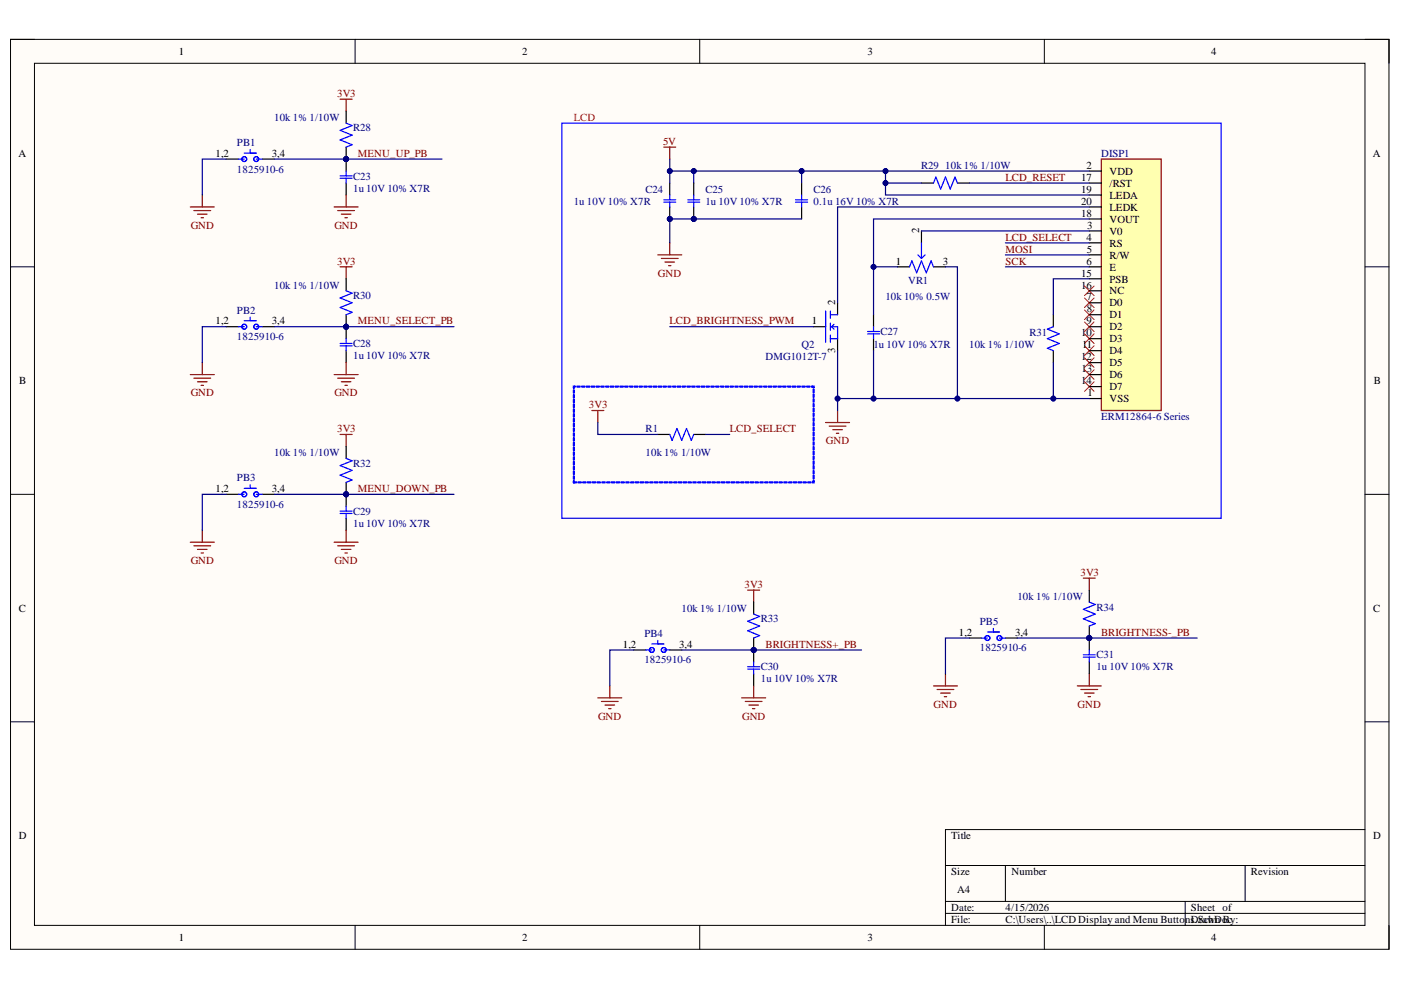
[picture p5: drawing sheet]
<svg xmlns="http://www.w3.org/2000/svg" width="297mm" height="210mm" viewBox="0 0 297 210" stroke-linecap="round" stroke-linejoin="round" font-family="sans-serif">
<defs><g id="words">
<g font-size="2.3">
<text x="37.9" y="11.7">1</text>
<text x="110.7" y="11.7">2</text>
<text x="183.9" y="11.7">3</text>
<text x="256.8" y="11.7">4</text>
<text x="3.9" y="33.3">A</text>
<text x="45.7" y="33.3">1,2</text>
<text x="57.6" y="33.3">3,4</text>
<text x="230.3" y="35.8">2</text>
<text x="291.1" y="33.3">A</text>
<text x="229.2" y="38.4">17</text>
<text x="229.2" y="40.9">19</text>
<text x="235.3" y="37.1">VDD</text>
<text x="235.3" y="39.6">/RST</text>
<text x="229.2" y="46">18</text>
<text x="229.2" y="43.4">20</text>
<text x="235.3" y="47.2">VOUT</text>
<text x="235.3" y="42.2">LEDA</text>
<text x="235.3" y="44.7">LEDK</text>
<text x="194.9" y="49.4" transform="rotate(-90 194.9 49.4)">2</text>
<text x="230.3" y="51">4</text>
<text x="230.4" y="53.6">5</text>
<text x="230.5" y="48.5">3</text>
<text x="235.3" y="49.8">V0</text>
<text x="235.3" y="52.3">RS</text>
<text x="189.9" y="56.1">1</text>
<text x="199.9" y="56.1">3</text>
<text x="229.2" y="58.6">15</text>
<text x="230.3" y="56.1">6</text>
<text x="235.3" y="54.8">R/W</text>
<text x="235.3" y="57.4">E</text>
<text x="235.3" y="59.9">PSB</text>
<text x="177.1" y="64.7" transform="rotate(-90 177.1 64.7)">2</text>
<text x="229.2" y="61.2">16</text>
<text x="230.3" y="63.7">7</text>
<text x="235.3" y="65">D0</text>
<text x="235.3" y="62.4">NC</text>
<text x="45.7" y="68.8">1,2</text>
<text x="57.6" y="68.8">3,4</text>
<text x="172.1" y="68.8">1</text>
<text x="229.2" y="71.3">10</text>
<text x="230.3" y="68.8">9</text>
<text x="230.4" y="66.2">8</text>
<text x="235.3" y="67.5">D1</text>
<text x="235.3" y="70">D2</text>
<text x="177.1" y="74.8" transform="rotate(-90 177.1 74.8)">3</text>
<text x="229.2" y="76.4">12</text>
<text x="229.4" y="73.8">11</text>
<text x="235.3" y="72.6">D3</text>
<text x="235.3" y="75.1">D4</text>
<text x="235.3" y="77.6">D5</text>
<text x="4.1" y="81.5">B</text>
<text x="229.2" y="81.5">14</text>
<text x="229.3" y="78.9">13</text>
<text x="230.6" y="84">1</text>
<text x="235.3" y="80.2">D6</text>
<text x="235.3" y="82.7">D7</text>
<text x="291.3" y="81.5">B</text>
<text x="235.3" y="85.3">VSS</text>
<text x="45.7" y="104.4">1,2</text>
<text x="57.6" y="104.4">3,4</text>
<text x="4" y="129.7">C</text>
<text x="291.2" y="129.7">C</text>
<text x="132" y="137.3">1,2</text>
<text x="144" y="137.3">3,4</text>
<text x="203.3" y="134.8">1,2</text>
<text x="215.2" y="134.8">3,4</text>
<text x="4" y="178">D</text>
<text x="201.7" y="178">Title</text>
<text x="291.2" y="178">D</text>
<text x="201.7" y="185.6">Size</text>
<text x="214.4" y="185.6">Number</text>
<text x="265.2" y="185.6">Revision</text>
<text x="202.9" y="189.4">A4</text>
<text x="201.7" y="193.2">Date:</text>
<text x="201.7" y="195.7">File:</text>
<text x="213.2" y="193.2">4/15/2026</text>
<text x="213.2" y="195.7">C:\Users\..\LCD Display and Menu ButtonsD.SchDoc</text>
<text x="252.5" y="193.2">Sheet of</text>
<text x="254.2" y="195.7">rawn By:</text>
<text x="37.9" y="199.5">1</text>
<text x="110.7" y="199.5">2</text>
<text x="183.9" y="199.5">3</text>
<text x="256.8" y="199.5">4</text>
</g>
<g font-size="2.3" fill="#800000">
<text x="71.5" y="20.5">3V3</text>
<text x="75.9" y="33.3">MENU_UP_PB</text>
<text x="140.6" y="30.8">5V</text>
<text x="213.2" y="38.4">LCD_RESET</text>
<text x="40.4" y="48.5">GND</text>
<text x="70.9" y="48.5">GND</text>
<text x="213.2" y="51">LCD_SELECT</text>
<text x="213.2" y="53.6">MOSI</text>
<text x="71.5" y="56.1">3V3</text>
<text x="139.5" y="58.6">GND</text>
<text x="213.2" y="56.1">SCK</text>
<text x="75.9" y="68.8">MENU_SELECT_PB</text>
<text x="141.9" y="68.8">LCD_BRIGHTNESS_PWM</text>
<text x="40.4" y="84">GND</text>
<text x="70.9" y="84">GND</text>
<text x="124.9" y="86.5">3V3</text>
<text x="71.5" y="91.7">3V3</text>
<text x="154.7" y="91.7">LCD_SELECT</text>
<text x="175.1" y="94.2">GND</text>
<text x="75.9" y="104.4">MENU_DOWN_PB</text>
<text x="40.4" y="119.6">GND</text>
<text x="70.9" y="119.6">GND</text>
<text x="157.9" y="124.6">3V3</text>
<text x="229.1" y="122.1">3V3</text>
<text x="162.3" y="137.3">BRIGHTNESS+_PB</text>
<text x="233.5" y="134.8">BRIGHTNESS-_PB</text>
<text x="126.8" y="152.6">GND</text>
<text x="157.3" y="152.6">GND</text>
<text x="197.9" y="150.1">GND</text>
<text x="228.5" y="150.1">GND</text>
</g>
<g font-size="2.3" fill="#000080">
<text x="58.1" y="25.6">10k 1% 1/10W</text>
<text x="74.9" y="27.9">R28</text>
<text x="50.2" y="31">PB1</text>
<text x="195.3" y="35.8">R29</text>
<text x="200.4" y="35.8">10k 1% 1/10W</text>
<text x="233.5" y="33.3">DISP1</text>
<text x="50.2" y="36.6">1825910-6</text>
<text x="74.9" y="38.1">C23</text>
<text x="74.9" y="40.6">1u 10V 10% X7R</text>
<text x="136.9" y="40.9">C24</text>
<text x="149.6" y="40.9">C25</text>
<text x="172.5" y="40.9">C26</text>
<text x="121.6" y="43.4">1u 10V 10% X7R</text>
<text x="149.6" y="43.4">1u 10V 10% X7R</text>
<text x="172.5" y="43.4">0.1u 16V 10% X7R</text>
<text x="58.1" y="61.2">10k 1% 1/10W</text>
<text x="74.9" y="63.5">R30</text>
<text x="187.7" y="63.7">10k 10% 0.5W</text>
<text x="192.5" y="60.2">VR1</text>
<text x="50.2" y="66.5">PB2</text>
<text x="186.7" y="71.1">C27</text>
<text x="218.3" y="71.3">R31</text>
<text x="50.2" y="72.1">1825910-6</text>
<text x="74.9" y="73.6">C28</text>
<text x="74.9" y="76.1">1u 10V 10% X7R</text>
<text x="162.3" y="76.4">DMG1012T-7</text>
<text x="169.9" y="73.8">Q2</text>
<text x="185.2" y="73.8">1u 10V 10% X7R</text>
<text x="205.5" y="73.8">10k 1% 1/10W</text>
<text x="233.5" y="89.1">ERM12864-6 Series</text>
<text x="136.9" y="91.7">R1</text>
<text x="58.1" y="96.7">10k 1% 1/10W</text>
<text x="74.9" y="99">R32</text>
<text x="136.9" y="96.7">10k 1% 1/10W</text>
<text x="50.2" y="102.1">PB3</text>
<text x="50.2" y="107.6">1825910-6</text>
<text x="74.9" y="109.2">C29</text>
<text x="74.9" y="111.7">1u 10V 10% X7R</text>
<text x="144.5" y="129.7">10k 1% 1/10W</text>
<text x="161.3" y="132">R33</text>
<text x="215.7" y="127.2">10k 1% 1/10W</text>
<text x="232.5" y="129.4">R34</text>
<text x="136.6" y="135">PB4</text>
<text x="207.8" y="132.5">PB5</text>
<text x="136.6" y="140.6">1825910-6</text>
<text x="161.3" y="142.1">C30</text>
<text x="207.8" y="138.1">1825910-6</text>
<text x="232.5" y="139.6">C31</text>
<text x="232.5" y="142.1">1u 10V 10% X7R</text>
<text x="161.3" y="144.7">1u 10V 10% X7R</text>
</g>
<text font-size="2.3" fill="#f00" x="121.6" y="25.6">LCD</text>
</g></defs>
<path d="M2.2 8.3h292.3v193h-292.3z" fill-rule="evenodd" fill="#fffcf8"/>
<path d="M2.2 8.3h292.3v193h-292.3z" fill="none" stroke="#000" stroke-width=".21"/>
<path d="M7.3 13.4h282.1v182.8h-282.1z" fill-rule="evenodd" fill="#fffcf8"/>
<g fill="none" stroke="#000" stroke-width=".21">
<path d="M2.2 8.3h5.1M7.3 13.4h282.1v182.8h-282.1zM75.3 8.3v5.1M148.4 8.3v5.1M221.4 8.3v5.1M289.4 8.3h5.1v5.1M2.2 56.6h5.1M289.4 56.6h5.1M2.2 104.8h5.1M289.4 104.8h5.1M2.2 153h5.1M289.4 153h5.1"/>
<path d="M289.4 175.9h-88.9v20.3M75.3 196.2v5.1M148.4 196.2v5.1M200.5 183.5h88.9M200.5 191.1h88.9M200.5 193.7h88.9M213.2 183.5v7.6M221.4 196.2v5.1M251.3 191.1v5.1M264 183.5v7.6M294.5 196.2v5.1"/>
</g>
<g fill="none" stroke="#f00" stroke-width=".21">
<path d="M229.9 63.2l2.1 2M229.9 65.7l2.1 2.1M229.9 68.3l2.1 2M229.9 70.8l2.1 2M229.9 73.3l2.1 2.1M229.9 75.9l2.1 2M229.9 78.4l2.1 2M229.9 60.6l2.1 2.1M232 63.2l-2.1 2M232 65.7l-2.1 2.1M232 68.3l-2.1 2M232 70.8l-2.1 2"/>
<path d="M232 73.3l-2.1 2.1M232 75.9l-2.1 2M232 78.4l-2.1 2M232 60.6l-2.1 2.1M229.9 80.9l2.1 2.1M232 80.9l-2.1 2.1"/>
</g>
<path d="M140.7 31.2h2.6M142 31.2v2.5M175 89.6h5.1M175.8 90.3h3.6M176.6 91.1h2M177.3 91.9h.5M177.6 87v2.6" fill="none" stroke="#800000" stroke-width=".25"/>
<path d="M195.4 38.8h2.5M203 38.8h2.5M190.3 56.6h2.5M195.4 49v2.5M197.9 56.6h2.6" fill="none" stroke="#000" stroke-width=".25"/>
<path d="M197.9 38.8l.5-1.3 1 2.6 1.1-2.6 1 2.6 1-2.6 .5 1.3M192.8 56.6l.5-1.3 1.1 2.5 1-2.5 1 2.5 1-2.5 .5 1.3M194.6 54l.8 .8M195.4 51.5v3.3M196.1 54l-.7 .8" fill="none" stroke="#00f" stroke-width=".25"/>
<path d="M233.5 33.7h12.7v53.3h-12.7z" fill-rule="evenodd" fill="#ffffb0"/>
<path d="M233.5 33.7h12.7v53.3h-12.7zM139.5 54h5M140.2 54.8h3.6M141 55.6h2M141.7 56.3h.6M142 51.5v2.5" fill="none" stroke="#800000" stroke-width=".25"/>
<g fill="none" stroke="#000" stroke-width=".25">
<path d="M170 38.8v2.5M230.9 36.3h2.6M230.9 38.8h2.6M170 43.9v2.5M230.9 49h2.6M230.9 51.5h2.6M230.9 54h2.6M230.9 56.6h2.6M230.9 59.1h2.6M230.9 46.4h2.6M230.9 41.3h2.6M230.9 43.9h2.6"/>
<path d="M172.5 69.3h2.5M177.6 64.2v2.5M177.6 71.8v2.6M185.2 66.7v2.6M185.2 71.8v2.6M223.3 66.7v2.6M223.3 74.4v2.5M230.9 64.2h2.6M230.9 66.7h2.6M230.9 69.3h2.6M230.9 71.8h2.6M230.9 74.4h2.6"/>
<path d="M230.9 76.9h2.6M230.9 79.4h2.6M230.9 61.7h2.6M230.9 84.5h2.6M230.9 82h2.6"/>
</g>
<g fill="none" stroke="#00f" stroke-width=".25">
<path d="M168.7 42.4h2.5M168.7 42.9h2.5M170 41.3v1.1M170 42.9v1M175 66v6.6M176.1 66v1.5M176.1 68.5v1.5M176.1 71v1.6M176.1 66.7h1.5M176.3 69.3h1.3v2.5h-1.5M176.3 69.3l.5 .5M176.8 68.8l-.5 .5"/>
<path d="M183.9 70.3h2.6M183.9 70.8h2.6M185.2 69.3v1M185.2 70.8v1M223.3 69.3l-1.2 .5 2.5 1-2.5 1 2.5 1-2.5 1 1.2 .6"/>
</g>
<circle cx="142" cy="46.4" r=".51" fill="#000080"/>
<circle cx="142" cy="46.4" r=".51" fill="none" stroke="#000080" stroke-width=".21"/>
<path d="M142 43.9v2.5" fill="none" stroke="#000" stroke-width=".25"/>
<circle cx="142" cy="46.4" r=".51" fill="#000080"/>
<circle cx="142" cy="46.4" r=".51" fill="none" stroke="#000080" stroke-width=".21"/>
<path d="M142 38.8v2.5" fill="none" stroke="#000" stroke-width=".25"/>
<path d="M140.7 42.4h2.6M140.7 42.9h2.6M142 41.3v1.1M142 42.9v1" fill="none" stroke="#00f" stroke-width=".25"/>
<circle cx="147.1" cy="46.4" r=".51" fill="#000080"/>
<circle cx="147.1" cy="46.4" r=".51" fill="none" stroke="#000080" stroke-width=".21"/>
<path d="M147.1 43.9v2.5" fill="none" stroke="#000" stroke-width=".25"/>
<circle cx="147.1" cy="46.4" r=".51" fill="#000080"/>
<circle cx="147.1" cy="46.4" r=".51" fill="none" stroke="#000080" stroke-width=".21"/>
<path d="M147.1 38.8v2.5" fill="none" stroke="#000" stroke-width=".25"/>
<path d="M119.1 26.1h139.8v83.8h-139.8zM145.8 42.4h2.6M145.8 42.9h2.6M147.1 41.3v1.1M147.1 42.9v1" fill="none" stroke="#00f" stroke-width=".25"/>
<path d="M72.1 21h2.6M73.4 21v2.6" fill="none" stroke="#800000" stroke-width=".25"/>
<circle cx="73.4" cy="33.7" r=".51" fill="#000080"/>
<circle cx="73.4" cy="33.7" r=".51" fill="none" stroke="#000080" stroke-width=".21"/>
<path d="M73.4 23.6v2.5M73.4 31.2v2.5" fill="none" stroke="#000" stroke-width=".25"/>
<circle cx="73.4" cy="33.7" r=".51" fill="#000080"/>
<circle cx="73.4" cy="33.7" r=".51" fill="none" stroke="#000080" stroke-width=".21"/>
<path d="M73.4 26.1l1.3 .5-2.6 1 2.6 1-2.6 1.1 2.6 1-1.3 .5" fill="none" stroke="#00f" stroke-width=".25"/>
<circle cx="73.4" cy="33.7" r=".51" fill="#000080"/>
<circle cx="73.4" cy="33.7" r=".51" fill="none" stroke="#000080" stroke-width=".21"/>
<path d="M73.4 33.7v2.6M73.4 38.8v2.5" fill="none" stroke="#000" stroke-width=".25"/>
<circle cx="73.4" cy="33.7" r=".51" fill="#000080"/>
<circle cx="73.4" cy="33.7" r=".51" fill="none" stroke="#000080" stroke-width=".21"/>
<path d="M72.1 37.3h2.6M72.1 37.8h2.6M73.4 36.3v1M73.4 37.8v1" fill="none" stroke="#00f" stroke-width=".25"/>
<path d="M40.3 43.9h5.1M41.1 44.6h3.6M41.9 45.4h2M42.6 46.2h.5M42.9 41.3v2.6M70.8 43.9h5.1M71.6 44.6h3.6M72.1 56.6h2.6M72.4 45.4h2M73.1 46.2h.5M73.4 41.3v2.6M73.4 56.6v2.5" fill="none" stroke="#800000" stroke-width=".25"/>
<circle cx="73.4" cy="69.3" r=".51" fill="#000080"/>
<circle cx="73.4" cy="69.3" r=".51" fill="none" stroke="#000080" stroke-width=".21"/>
<path d="M73.4 59.1v2.6M73.4 66.7v2.6" fill="none" stroke="#000" stroke-width=".25"/>
<circle cx="73.4" cy="69.3" r=".51" fill="#000080"/>
<circle cx="73.4" cy="69.3" r=".51" fill="none" stroke="#000080" stroke-width=".21"/>
<path d="M73.4 61.7l1.3 .5-2.6 1 2.6 1-2.6 1 2.6 1-1.3 .5" fill="none" stroke="#00f" stroke-width=".25"/>
<circle cx="73.4" cy="69.3" r=".51" fill="#000080"/>
<circle cx="73.4" cy="69.3" r=".51" fill="none" stroke="#000080" stroke-width=".21"/>
<path d="M73.4 69.3v2.5M73.4 74.3v2.6" fill="none" stroke="#000" stroke-width=".25"/>
<circle cx="73.4" cy="69.3" r=".51" fill="#000080"/>
<circle cx="73.4" cy="69.3" r=".51" fill="none" stroke="#000080" stroke-width=".21"/>
<path d="M72.1 72.8h2.6M72.1 73.3h2.6M73.4 71.8v1M73.4 73.3v1" fill="none" stroke="#00f" stroke-width=".25"/>
<path d="M40.3 79.4h5.1M42.9 76.9v2.5M70.8 79.4h5.1M73.4 76.9v2.5M41.1 80.2h3.6M41.9 80.9h2M42.6 81.7h.5M71.6 80.2h3.6M72.1 92.1h2.6M72.4 80.9h2M73.1 81.7h.5M73.4 92.1v2.6" fill="none" stroke="#800000" stroke-width=".25"/>
<circle cx="73.4" cy="104.8" r=".51" fill="#000080"/>
<circle cx="73.4" cy="104.8" r=".51" fill="none" stroke="#000080" stroke-width=".21"/>
<path d="M73.4 94.7v2.5M73.4 102.3v2.5" fill="none" stroke="#000" stroke-width=".25"/>
<circle cx="73.4" cy="104.8" r=".51" fill="#000080"/>
<circle cx="73.4" cy="104.8" r=".51" fill="none" stroke="#000080" stroke-width=".21"/>
<path d="M73.4 97.2l1.3 .5-2.6 1 2.6 1-2.6 1 2.6 1.1-1.3 .5" fill="none" stroke="#00f" stroke-width=".25"/>
<circle cx="73.4" cy="104.8" r=".51" fill="#000080"/>
<circle cx="73.4" cy="104.8" r=".51" fill="none" stroke="#000080" stroke-width=".21"/>
<path d="M73.4 104.8v2.5M73.4 109.9v2.5" fill="none" stroke="#000" stroke-width=".25"/>
<circle cx="73.4" cy="104.8" r=".51" fill="#000080"/>
<circle cx="73.4" cy="104.8" r=".51" fill="none" stroke="#000080" stroke-width=".21"/>
<path d="M72.1 108.4h2.6M72.1 108.9h2.6M73.4 107.3v1.1M73.4 108.9v1" fill="none" stroke="#00f" stroke-width=".25"/>
<path d="M40.3 115h5.1M41.1 115.7h3.6M41.9 116.5h2M42.6 117.2h.5M42.9 112.4v2.6M70.8 115h5.1M71.6 115.7h3.6M72.4 116.5h2M73.1 117.2h.5M73.4 112.4v2.6M158.5 125.1h2.6M159.8 125.1v2.6" fill="none" stroke="#800000" stroke-width=".25"/>
<circle cx="159.8" cy="137.8" r=".51" fill="#000080"/>
<circle cx="159.8" cy="137.8" r=".51" fill="none" stroke="#000080" stroke-width=".21"/>
<path d="M159.8 127.7v2.5M159.8 135.3v2.5" fill="none" stroke="#000" stroke-width=".25"/>
<circle cx="159.8" cy="137.8" r=".51" fill="#000080"/>
<circle cx="159.8" cy="137.8" r=".51" fill="none" stroke="#000080" stroke-width=".21"/>
<path d="M159.8 130.2l1.3 .5-2.6 1 2.6 1-2.6 1 2.6 1.1-1.3 .5" fill="none" stroke="#00f" stroke-width=".25"/>
<circle cx="159.8" cy="137.8" r=".51" fill="#000080"/>
<circle cx="159.8" cy="137.8" r=".51" fill="none" stroke="#000080" stroke-width=".21"/>
<path d="M159.8 137.8v2.5M159.8 142.9v2.5" fill="none" stroke="#000" stroke-width=".25"/>
<circle cx="159.8" cy="137.8" r=".51" fill="#000080"/>
<circle cx="159.8" cy="137.8" r=".51" fill="none" stroke="#000080" stroke-width=".21"/>
<path d="M158.5 141.4h2.6M158.5 141.9h2.6M159.8 140.3v1.1M159.8 141.9v1" fill="none" stroke="#00f" stroke-width=".25"/>
<path d="M229.7 122.6h2.5M230.9 122.6v2.5M126.8 148h5M127.5 148.7h3.6M128.3 149.5h2M129 150.3h.5M129.3 145.4v2.6M157.2 148h5.1M158 148.7h3.6M158.8 149.5h2M159.5 150.3h.5M159.8 145.4v2.6" fill="none" stroke="#800000" stroke-width=".25"/>
<circle cx="231" cy="135.3" r=".51" fill="#000080"/>
<circle cx="231" cy="135.3" r=".51" fill="none" stroke="#000080" stroke-width=".21"/>
<path d="M230.9 125.1v2.6M230.9 132.7v2.6" fill="none" stroke="#000" stroke-width=".25"/>
<circle cx="231" cy="135.3" r=".51" fill="#000080"/>
<circle cx="231" cy="135.3" r=".51" fill="none" stroke="#000080" stroke-width=".21"/>
<path d="M230.9 127.7l1.3 .5-2.5 1 2.5 1-2.5 1 2.5 1-1.3 .5" fill="none" stroke="#00f" stroke-width=".25"/>
<circle cx="231" cy="135.3" r=".51" fill="#000080"/>
<circle cx="231" cy="135.3" r=".51" fill="none" stroke="#000080" stroke-width=".21"/>
<path d="M230.9 135.3v2.5M230.9 140.3v2.6" fill="none" stroke="#000" stroke-width=".25"/>
<circle cx="231" cy="135.3" r=".51" fill="#000080"/>
<circle cx="231" cy="135.3" r=".51" fill="none" stroke="#000080" stroke-width=".21"/>
<g fill="none" stroke="#00f" stroke-width=".25">
<path d="M50.5 33.7h1.3M51.8 32.5h2.5M53.1 31.7v.8M54.3 33.7h1.3M50.5 69.3h1.3M51.8 68h2.5M53.1 67.2v.8M54.3 69.3h1.3M142 92.1l.5 1.3 1-2.6 1 2.6 1.1-2.6 1 2.6 .5-1.3M50.5 104.8h1.3M51.8 103.5h2.5M53.1 102.8v.7"/>
<path d="M54.3 104.8h1.3M136.9 137.8h1.3M138.2 136.5h2.5M139.5 135.8v.7M140.7 137.8h1.3M208.1 135.3h1.2M209.3 134h2.6M210.6 133.2v.8M211.9 135.3h1.3M229.7 138.8h2.5M229.7 139.3h2.5M230.9 137.8v1"/>
<path d="M230.9 139.3v1"/>
<circle cx="51.8" cy="33.7" r=".52"/>
<circle cx="54.3" cy="33.7" r=".52"/>
<circle cx="51.8" cy="69.3" r=".52"/>
<circle cx="54.3" cy="69.3" r=".52"/>
<circle cx="51.8" cy="104.8" r=".52"/>
<circle cx="54.3" cy="104.8" r=".52"/>
<circle cx="138.2" cy="137.8" r=".52"/>
<circle cx="140.7" cy="137.8" r=".52"/>
<circle cx="209.3" cy="135.3" r=".52"/>
<circle cx="211.9" cy="135.3" r=".52"/>
</g>
<path d="M125.5 87h2.5M126.8 87v2.6M197.9 145.4h5.1M198.7 146.2h3.5M199.4 146.9h2.1M200.2 147.7h.5M200.5 142.9v2.5M228.4 145.4h5.1M229.2 146.2h3.5M229.9 146.9h2.1M230.7 147.7h.5M230.9 142.9v2.5" fill="none" stroke="#800000" stroke-width=".25"/>
<path d="M48 33.7h2.5M55.6 33.7h2.5M48 69.3h2.5M55.6 69.3h2.5M139.5 92.1h2.5M147.1 92.1h2.5M48 104.8h2.5M55.6 104.8h2.5M134.4 137.8h2.5M142 137.8h2.5M205.5 135.3h2.6M213.2 135.3h2.5" fill="none" stroke="#000" stroke-width=".25"/>
<path d="M121.6 101.9l.2 .1-.1 .4zM121.6 100.9l.2 .1-.1 .6-.2-.1zM121.6 99.9l.2 .1-.1 .6-.2-.1zM121.6 98.9l.2 .1-.1 .6-.2-.1zM121.6 97.9l.2 .1-.1 .6-.2-.1zM121.6 96.9h.2l-.1 .7-.2-.1zM121.6 95.8l.2 .1-.1 .7-.2-.2zM121.6 94.8l.2 .1-.1 .7-.2-.2zM121.6 93.8l.2 .1-.1 .6-.2-.1zM121.6 92.8l.2 .1-.1 .6-.2-.1zM121.6 91.8l.2 .1-.1 .6-.2-.1zM121.6 90.8l.2 .1-.1 .6-.2-.1zM121.6 89.8h.2l-.1 .7-.2-.1zM121.6 88.7l.2 .1-.1 .7-.2-.2zM121.6 87.7l.2 .1-.1 .7-.2-.2zM121.6 86.7l.2 .1-.1 .6-.2-.1zM121.6 85.7l.2 .1-.1 .6-.2-.1zM121.6 84.7l.2 .1-.1 .6-.2-.1zM121.6 83.7l.2 .1-.1 .6-.2-.1zM121.6 82.7l.2 .1-.1 .6-.2-.1zM121.5 81.8l.5 .2-.3 .1 .1-.1-.1 .4zM122.3 81.9l.6-.1 .1 .2-.6 .1zM123.3 81.9l.6-.1 .2 .2-.7 .1zM124.3 81.9l.6-.1 .2 .2-.7 .1zM125.4 81.9l.6-.1 .1 .2-.7 .1zM126.4 81.9l.6-.1 .1 .2-.6 .1zM127.4 81.9l.6-.1 .1 .2-.6 .1zM128.4 81.9l.6-.1 .1 .2-.6 .1zM129.4 81.9l.6-.1 .1 .2-.6 .1zM130.4 81.9l.6-.1 .2 .2-.7 .1zM131.4 81.9l.6-.1 .2 .2-.7 .1zM132.5 81.9l.6-.1 .1 .2-.6 .1zM133.5 81.9l.6-.1 .1 .2-.6 .1zM134.5 81.9l.6-.1 .1 .2-.6 .1zM135.5 81.9l.6-.1 .1 .2-.6 .1zM136.5 81.9l.6-.1 .1 .2-.6 .1zM137.5 81.9l.6-.1 .2 .2-.7 .1zM138.6 81.9l.6-.1 .1 .2-.7 .1zM139.6 81.9l.6-.1 .1 .2-.6 .1zM140.6 81.9l.6-.1 .1 .2-.6 .1zM141.6 81.9l.6-.1 .1 .2-.6 .1zM142.6 81.9l.6-.1 .1 .2-.6 .1zM143.6 81.9l.6-.1 .2 .2-.7 .1zM144.6 81.9l.6-.1 .2 .2-.7 .1zM145.7 81.9l.6-.1 .1 .2-.7 .1zM146.7 81.9l.6-.1 .1 .2-.6 .1zM147.7 81.9l.6-.1 .1 .2-.6 .1zM148.7 81.9l.6-.1 .1 .2-.6 .1zM149.7 81.9l.6-.1 .1 .2-.6 .1zM150.7 81.9l.6-.1 .2 .2-.7 .1zM151.8 81.9l.5-.1 .2 .2-.7 .1zM152.8 81.9l.6-.1 .1 .2-.6 .1zM153.8 81.9l.6-.1 .1 .2-.6 .1zM154.8 81.9l.6-.1 .1 .2-.6 .1zM155.8 81.9l.6-.1 .1 .2-.6 .1zM156.8 81.9l.6-.1 .1 .2-.6 .1zM157.8 81.9l.6-.1 .2 .2-.7 .1zM158.9 81.9l.6-.1 .1 .2-.7 .1zM159.9 81.9l.6-.1 .1 .2-.6 .1zM160.9 81.9l.6-.1 .1 .2-.6 .1zM161.9 81.9l.6-.1 .1 .2-.6 .1zM162.9 81.9l.6-.1 .1 .2-.6 .1zM163.9 81.9l.6-.1 .2 .2-.7 .1zM164.9 81.9l.6-.1 .2 .2-.7 .1zM166 81.9l.6-.1 .1 .2-.6 .1zM167 81.9l.6-.1 .1 .2-.6 .1zM168 81.9l.6-.1 .1 .2-.6 .1zM169 81.9l.6-.1 .1 .2-.6 .1zM170 81.9l.6-.1 .1 .2-.6 .1zM171 81.9l.6-.1 .2 .2-.7 .1zM172.1 81.9l.5-.1v.4h-.2v-.2l.1 .1h-.4zM172.4 82.5l.2 .1-.1 .7-.1-.2zM172.4 83.5l.2 .1-.1 .7-.1-.2zM172.4 84.6l.2 .1-.1 .6-.1-.1zM172.4 85.6l.2 .1-.1 .6-.1-.1zM172.4 86.6l.2 .1-.1 .6-.1-.1zM172.4 87.6l.2 .1-.1 .6-.1-.1zM172.4 88.6l.2 .1-.1 .6-.1-.1zM172.4 89.6l.2 .1-.1 .7-.1-.2zM172.4 90.6l.2 .1-.1 .7-.1-.2zM172.4 91.7h.2l-.1 .7-.1-.1zM172.4 92.7l.2 .1-.1 .6-.1-.1zM172.4 93.7l.2 .1-.1 .6-.1-.1zM172.4 94.7l.2 .1-.1 .6-.1-.1zM172.4 95.7l.2 .1-.1 .6-.1-.1zM172.4 96.7l.2 .1-.1 .7-.1-.2zM172.4 97.7l.2 .1-.1 .7-.1-.2zM172.4 98.8h.2l-.1 .7-.1-.1zM172.4 99.8l.2 .1-.1 .6-.1-.1zM172.4 100.8l.2 .1-.1 .6-.1-.1zM172.4 101.8l.2 .1v.5l-.4-.1 .3-.2-.1 .2zM171.3 102.2l.6-.1 .1 .2-.6 .1zM170.3 102.2l.6-.1 .1 .2-.7 .1zM169.2 102.2l.6-.1 .2 .2-.7 .1zM168.2 102.2l.6-.1 .1 .2-.6 .1zM167.2 102.2l.6-.1 .1 .2-.6 .1zM166.2 102.2l.6-.1 .1 .2-.6 .1zM165.2 102.2l.6-.1 .1 .2-.6 .1zM164.2 102.2l.6-.1 .1 .2-.6 .1zM163.1 102.2l.6-.1 .2 .2-.7 .1zM162.1 102.2l.6-.1 .2 .2-.7 .1zM161.1 102.2l.6-.1 .1 .2-.6 .1zM160.1 102.2l.6-.1 .1 .2-.6 .1zM159.1 102.2l.6-.1 .1 .2-.6 .1zM158.1 102.2l.6-.1 .1 .2-.6 .1zM157.1 102.2l.6-.1 .1 .2-.7 .1zM156 102.2l.6-.1 .2 .2-.7 .1zM155 102.2l.6-.1 .2 .2-.7 .1zM154 102.2l.6-.1 .1 .2-.6 .1zM153 102.2l.6-.1 .1 .2-.6 .1zM152 102.2l.6-.1 .1 .2-.6 .1zM151 102.2l.6-.1 .1 .2-.6 .1zM150 102.2l.5-.1 .2 .2-.7 .1zM148.9 102.2l.6-.1 .2 .2-.7 .1zM147.9 102.2l.6-.1 .1 .2-.6 .1zM146.9 102.2l.6-.1 .1 .2-.6 .1zM145.9 102.2l.6-.1 .1 .2-.6 .1zM144.9 102.2l.6-.1 .1 .2-.6 .1zM143.9 102.2l.6-.1 .1 .2-.6 .1zM142.8 102.2l.6-.1 .2 .2-.7 .1zM141.8 102.2l.6-.1 .2 .2-.7 .1zM140.8 102.2l.6-.1 .1 .2-.6 .1zM139.8 102.2l.6-.1 .1 .2-.6 .1zM138.8 102.2l.6-.1 .1 .2-.6 .1zM137.8 102.2l.6-.1 .1 .2-.6 .1zM136.8 102.2l.6-.1 .1 .2-.7 .1zM135.7 102.2l.6-.1 .2 .2-.7 .1zM134.7 102.2l.6-.1 .1 .2-.6 .1zM133.7 102.2l.6-.1 .1 .2-.6 .1zM132.7 102.2l.6-.1 .1 .2-.6 .1zM131.7 102.2l.6-.1 .1 .2-.6 .1zM130.7 102.2l.6-.1 .1 .2-.6 .1zM129.6 102.2l.6-.1 .2 .2-.7 .1zM128.6 102.2l.6-.1 .2 .2-.7 .1zM127.6 102.2l.6-.1 .1 .2-.6 .1zM126.6 102.2l.6-.1 .1 .2-.6 .1zM125.6 102.2l.6-.1 .1 .2-.6 .1zM124.6 102.2l.6-.1 .1 .2-.6 .1zM123.6 102.2l.6-.1 .1 .2-.7 .1zM122.5 102.2l.6-.1 .2 .2-.7 .1zM121.6 102.2l.5-.1 .2 .2-.6 .1z" fill="#00f" stroke="#00f" stroke-width=".21"/>
<path d="M205.5 38.8h25.4M195.4 49h35.5M213.2 51.5h17.7M213.2 54h17.7M213.2 56.6h17.7M230.9 59.1h-7.6v7.6M230.9 46.4h-45.7v10.2h5.1" fill="none" stroke="#000080" stroke-width=".25"/>
<circle cx="185.2" cy="56.6" r=".51" fill="#000080"/>
<circle cx="185.2" cy="56.6" r=".51" fill="none" stroke="#000080" stroke-width=".21"/>
<path d="M203 84.5h27.9" fill="none" stroke="#000080" stroke-width=".25"/>
<circle cx="203" cy="84.5" r=".51" fill="#000080"/>
<circle cx="203" cy="84.5" r=".51" fill="none" stroke="#000080" stroke-width=".21"/>
<circle cx="223.3" cy="84.5" r=".51" fill="#000080"/>
<circle cx="223.3" cy="84.5" r=".51" fill="none" stroke="#000080" stroke-width=".21"/>
<path d="M223.3 76.9v7.6" fill="none" stroke="#000080" stroke-width=".25"/>
<circle cx="223.3" cy="84.5" r=".51" fill="#000080"/>
<circle cx="223.3" cy="84.5" r=".51" fill="none" stroke="#000080" stroke-width=".21"/>
<path d="M200.5 56.6h2.5v27.9h-25.4v2.5M142 69.3h30.5" fill="none" stroke="#000080" stroke-width=".25"/>
<circle cx="177.6" cy="84.5" r=".51" fill="#000080"/>
<circle cx="177.6" cy="84.5" r=".51" fill="none" stroke="#000080" stroke-width=".21"/>
<circle cx="185.2" cy="84.5" r=".51" fill="#000080"/>
<circle cx="185.2" cy="84.5" r=".51" fill="none" stroke="#000080" stroke-width=".21"/>
<circle cx="203" cy="84.5" r=".51" fill="#000080"/>
<circle cx="203" cy="84.5" r=".51" fill="none" stroke="#000080" stroke-width=".21"/>
<path d="M142 33.7v2.6h45.7" fill="none" stroke="#000080" stroke-width=".25"/>
<circle cx="142" cy="36.3" r=".51" fill="#000080"/>
<circle cx="142" cy="36.3" r=".51" fill="none" stroke="#000080" stroke-width=".21"/>
<circle cx="147.1" cy="36.3" r=".51" fill="#000080"/>
<circle cx="147.1" cy="36.3" r=".51" fill="none" stroke="#000080" stroke-width=".21"/>
<circle cx="170" cy="36.3" r=".51" fill="#000080"/>
<circle cx="170" cy="36.3" r=".51" fill="none" stroke="#000080" stroke-width=".21"/>
<circle cx="187.7" cy="36.3" r=".51" fill="#000080"/>
<circle cx="187.7" cy="36.3" r=".51" fill="none" stroke="#000080" stroke-width=".21"/>
<path d="M230.9 36.3h-43.2v2.5h7.7" fill="none" stroke="#000080" stroke-width=".25"/>
<circle cx="187.7" cy="36.3" r=".51" fill="#000080"/>
<circle cx="187.7" cy="36.3" r=".51" fill="none" stroke="#000080" stroke-width=".21"/>
<circle cx="187.7" cy="38.8" r=".51" fill="#000080"/>
<circle cx="187.7" cy="38.8" r=".51" fill="none" stroke="#000080" stroke-width=".21"/>
<path d="M187.7 38.8v2.5h43.2" fill="none" stroke="#000080" stroke-width=".25"/>
<circle cx="187.7" cy="38.8" r=".51" fill="#000080"/>
<circle cx="187.7" cy="38.8" r=".51" fill="none" stroke="#000080" stroke-width=".21"/>
<path d="M185.2 56.6v10.1M230.9 43.9h-53.3v20.3" fill="none" stroke="#000080" stroke-width=".25"/>
<circle cx="185.2" cy="56.6" r=".51" fill="#000080"/>
<circle cx="185.2" cy="56.6" r=".51" fill="none" stroke="#000080" stroke-width=".21"/>
<path d="M185.2 74.4v10.1" fill="none" stroke="#000080" stroke-width=".25"/>
<circle cx="185.2" cy="84.5" r=".51" fill="#000080"/>
<circle cx="185.2" cy="84.5" r=".51" fill="none" stroke="#000080" stroke-width=".21"/>
<path d="M177.6 74.4v10.1" fill="none" stroke="#000080" stroke-width=".25"/>
<circle cx="177.6" cy="84.5" r=".51" fill="#000080"/>
<circle cx="177.6" cy="84.5" r=".51" fill="none" stroke="#000080" stroke-width=".21"/>
<path d="M142 36.3v2.5" fill="none" stroke="#000080" stroke-width=".25"/>
<circle cx="142" cy="36.3" r=".51" fill="#000080"/>
<circle cx="142" cy="36.3" r=".51" fill="none" stroke="#000080" stroke-width=".21"/>
<path d="M147.1 36.3v2.5" fill="none" stroke="#000080" stroke-width=".25"/>
<circle cx="147.1" cy="36.3" r=".51" fill="#000080"/>
<circle cx="147.1" cy="36.3" r=".51" fill="none" stroke="#000080" stroke-width=".21"/>
<path d="M142 46.4h5.1" fill="none" stroke="#000080" stroke-width=".25"/>
<circle cx="147.1" cy="46.4" r=".51" fill="#000080"/>
<circle cx="147.1" cy="46.4" r=".51" fill="none" stroke="#000080" stroke-width=".21"/>
<circle cx="142" cy="46.4" r=".51" fill="#000080"/>
<circle cx="142" cy="46.4" r=".51" fill="none" stroke="#000080" stroke-width=".21"/>
<path d="M142 46.4v5.1" fill="none" stroke="#000080" stroke-width=".25"/>
<circle cx="142" cy="46.4" r=".51" fill="#000080"/>
<circle cx="142" cy="46.4" r=".51" fill="none" stroke="#000080" stroke-width=".21"/>
<path d="M170 36.3v2.5" fill="none" stroke="#000080" stroke-width=".25"/>
<circle cx="170" cy="36.3" r=".51" fill="#000080"/>
<circle cx="170" cy="36.3" r=".51" fill="none" stroke="#000080" stroke-width=".21"/>
<path d="M147.1 46.4h22.9" fill="none" stroke="#000080" stroke-width=".25"/>
<circle cx="147.1" cy="46.4" r=".51" fill="#000080"/>
<circle cx="147.1" cy="46.4" r=".51" fill="none" stroke="#000080" stroke-width=".21"/>
<path d="M73.4 33.7h20.3" fill="none" stroke="#000080" stroke-width=".25"/>
<circle cx="73.4" cy="33.7" r=".51" fill="#000080"/>
<circle cx="73.4" cy="33.7" r=".51" fill="none" stroke="#000080" stroke-width=".21"/>
<path d="M58.1 33.7h15.3" fill="none" stroke="#000080" stroke-width=".25"/>
<circle cx="73.4" cy="33.7" r=".51" fill="#000080"/>
<circle cx="73.4" cy="33.7" r=".51" fill="none" stroke="#000080" stroke-width=".21"/>
<path d="M48 33.7h-5.1v7.6M73.4 69.3h22.9" fill="none" stroke="#000080" stroke-width=".25"/>
<circle cx="73.4" cy="69.3" r=".51" fill="#000080"/>
<circle cx="73.4" cy="69.3" r=".51" fill="none" stroke="#000080" stroke-width=".21"/>
<path d="M58.1 69.3h15.3" fill="none" stroke="#000080" stroke-width=".25"/>
<circle cx="73.4" cy="69.3" r=".51" fill="#000080"/>
<circle cx="73.4" cy="69.3" r=".51" fill="none" stroke="#000080" stroke-width=".21"/>
<path d="M48 69.3h-5.1v7.6M73.4 104.8h22.9" fill="none" stroke="#000080" stroke-width=".25"/>
<circle cx="73.4" cy="104.8" r=".51" fill="#000080"/>
<circle cx="73.4" cy="104.8" r=".51" fill="none" stroke="#000080" stroke-width=".21"/>
<path d="M58.1 104.8h15.3" fill="none" stroke="#000080" stroke-width=".25"/>
<circle cx="73.4" cy="104.8" r=".51" fill="#000080"/>
<circle cx="73.4" cy="104.8" r=".51" fill="none" stroke="#000080" stroke-width=".21"/>
<path d="M48 104.8h-5.1v7.6M159.8 137.8h22.9" fill="none" stroke="#000080" stroke-width=".25"/>
<circle cx="159.8" cy="137.8" r=".51" fill="#000080"/>
<circle cx="159.8" cy="137.8" r=".51" fill="none" stroke="#000080" stroke-width=".21"/>
<path d="M144.5 137.8h15.3" fill="none" stroke="#000080" stroke-width=".25"/>
<circle cx="159.8" cy="137.8" r=".51" fill="#000080"/>
<circle cx="159.8" cy="137.8" r=".51" fill="none" stroke="#000080" stroke-width=".21"/>
<path d="M134.4 137.8h-5.1v7.6M230.9 135.3h22.9" fill="none" stroke="#000080" stroke-width=".25"/>
<circle cx="231" cy="135.3" r=".51" fill="#000080"/>
<circle cx="231" cy="135.3" r=".51" fill="none" stroke="#000080" stroke-width=".21"/>
<path d="M215.7 135.3h15.2" fill="none" stroke="#000080" stroke-width=".25"/>
<circle cx="231" cy="135.3" r=".51" fill="#000080"/>
<circle cx="231" cy="135.3" r=".51" fill="none" stroke="#000080" stroke-width=".21"/>
<path d="M126.8 89.6v2.5h12.7M149.6 92.1h5.1M205.5 135.3h-5v7.6" fill="none" stroke="#000080" stroke-width=".25"/>
<use href="#words"/>
</svg>
